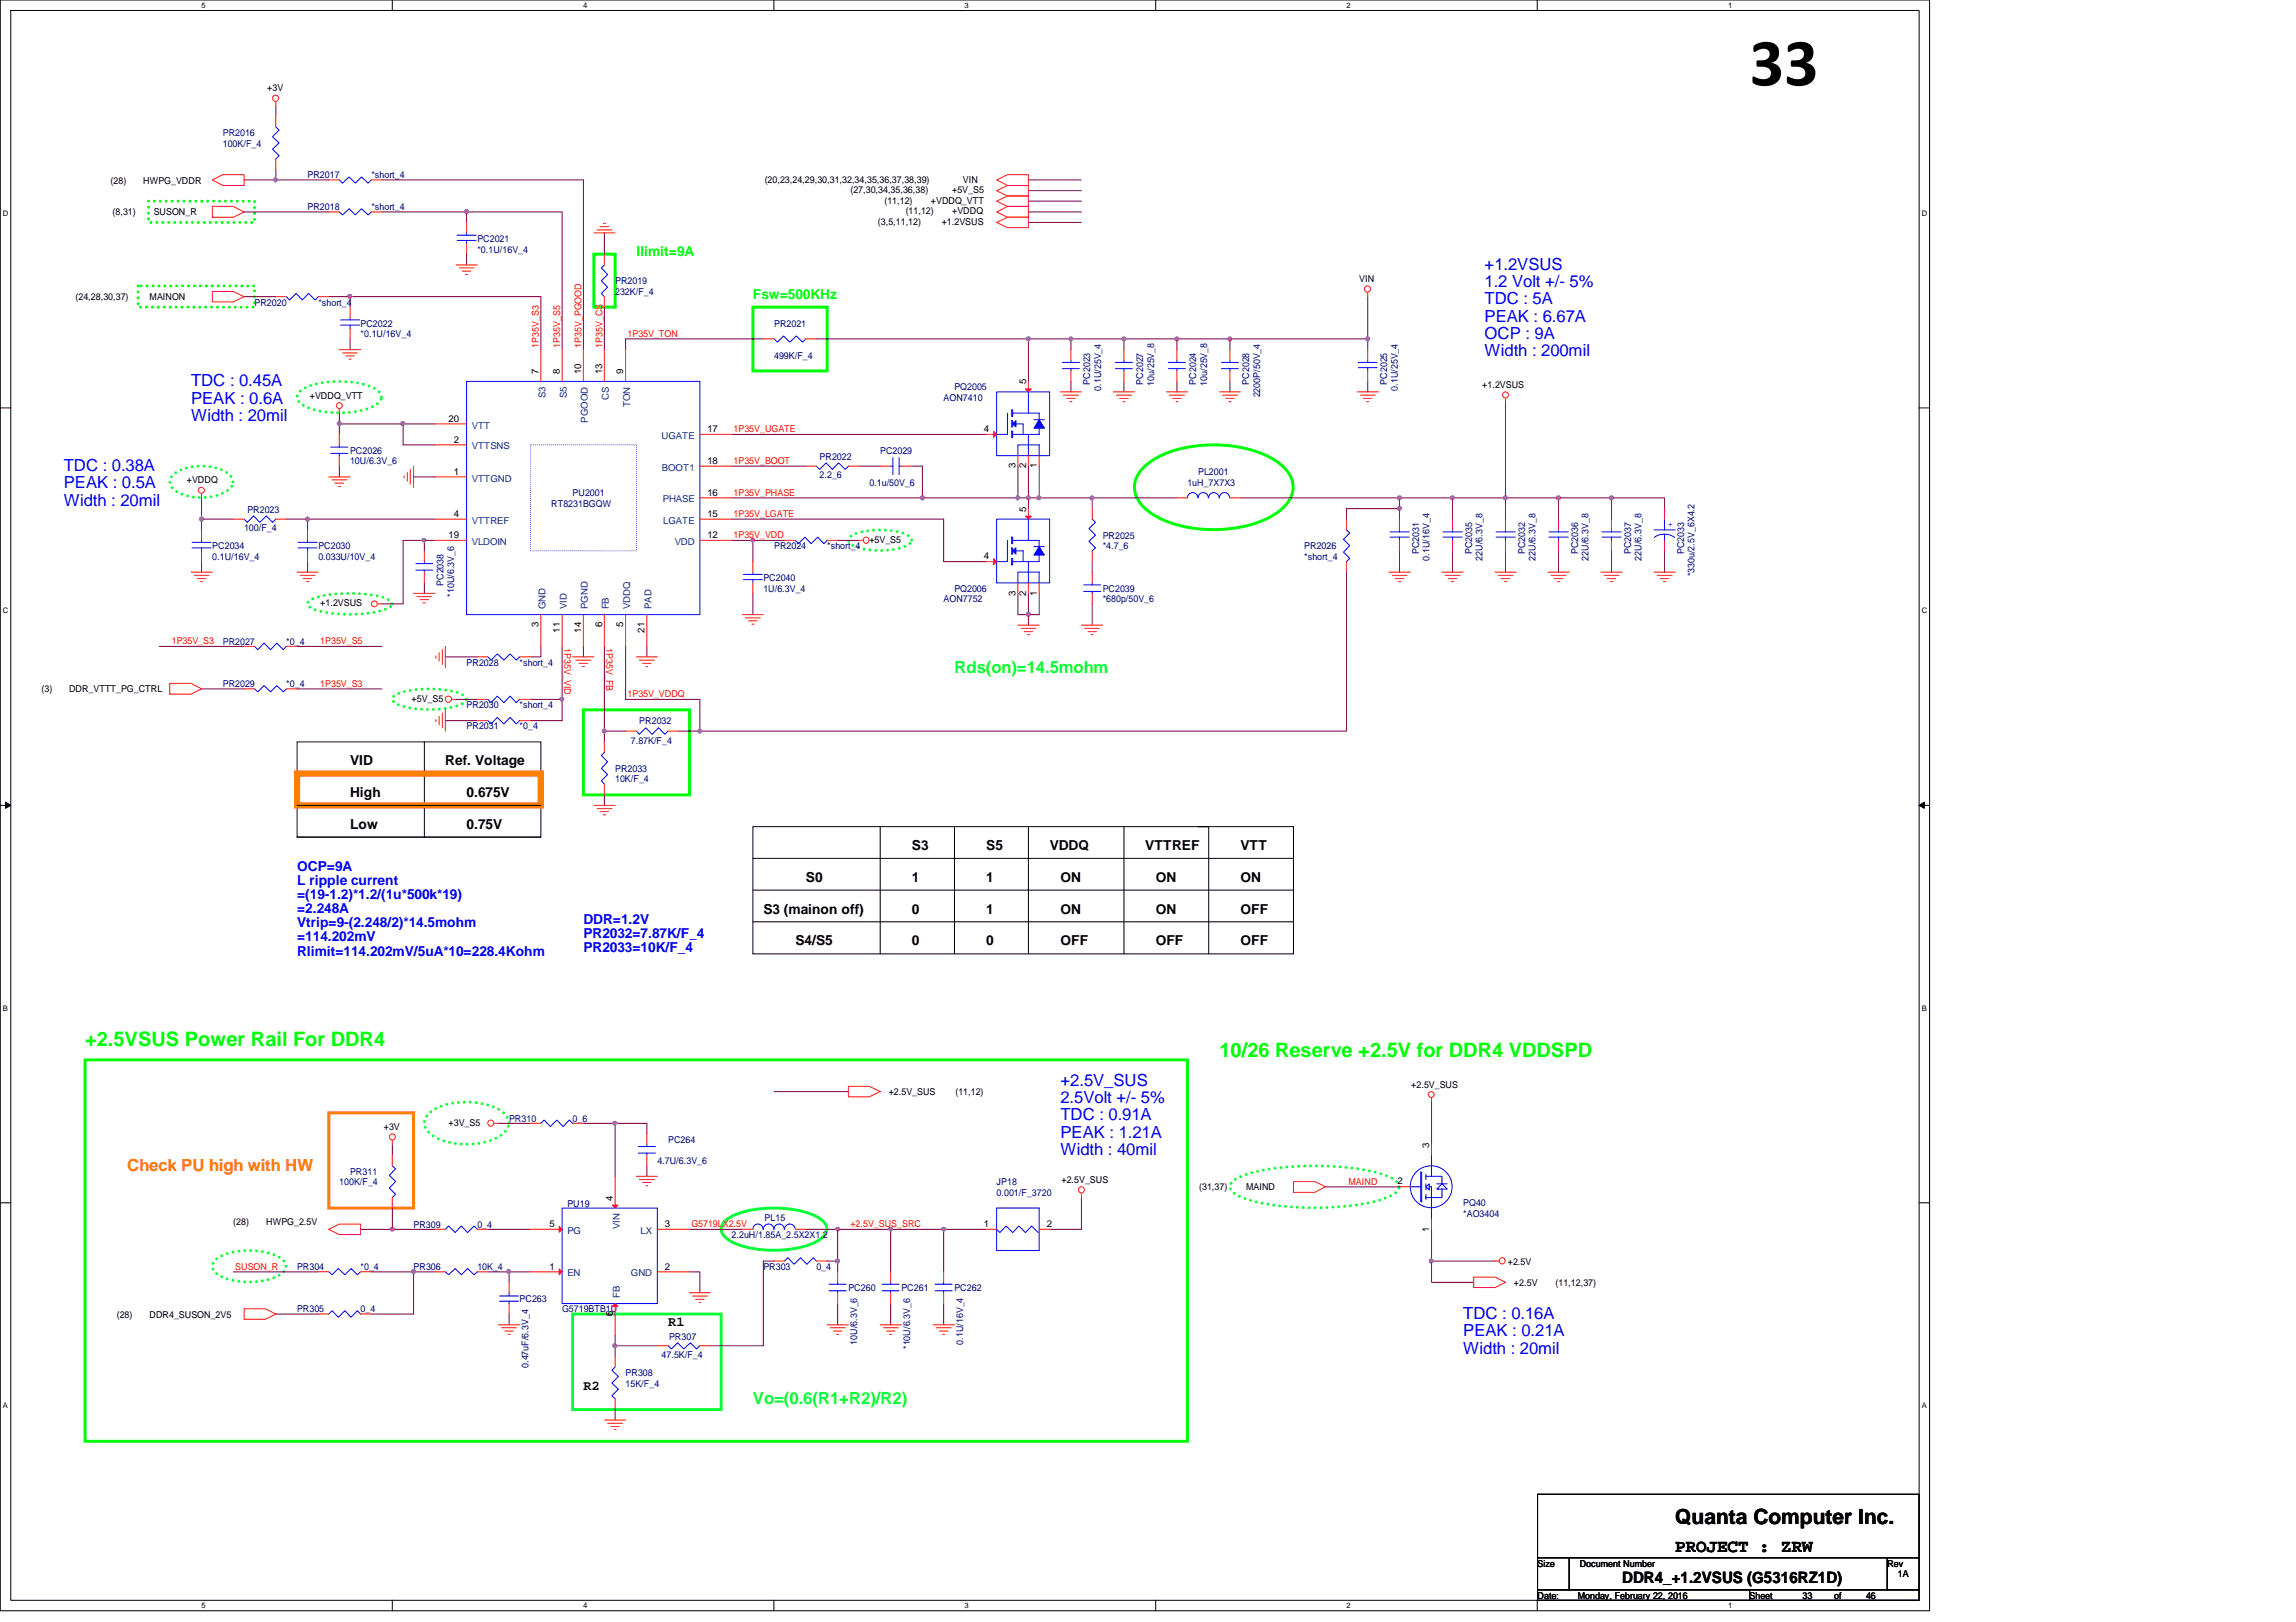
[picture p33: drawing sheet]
<svg xmlns="http://www.w3.org/2000/svg" width="297mm" height="210mm" viewBox="0 0 297 210" stroke-linecap="round" stroke-linejoin="round" font-family="sans-serif">
<defs><g id="words">
<text font-size="8.8" x="226.4" y="11">33</text>
<text font-size="2.7" x="216.7" y="197.3">Quanta Computer Inc.</text>
<g font-size="2.6" fill="#0f0">
<text x="11" y="135.4">+2.5VSUS Power Rail For DDR4</text>
<text x="157.8" y="136.8">10/26 Reserve +2.5V for DDR4 VDDSPD</text>
</g>
<text font-size="2.3" x="216.7" y="200.8">PROJECT : ZRW</text>
<g font-size="2.2" fill="#00f">
<text x="192.1" y="34.9">+1.2VSUS</text>
<text x="192.1" y="37.1">1.2 Volt +/- 5%</text>
<text x="192.1" y="39.4">TDC : 5A</text>
<text x="192.1" y="41.6">PEAK : 6.67A</text>
<text x="192.1" y="43.9">OCP : 9A</text>
<text x="192.1" y="46.1">Width : 200mil</text>
<text x="24.7" y="50">TDC : 0.45A</text>
<text x="24.7" y="52.2">PEAK : 0.6A</text>
<text x="24.7" y="54.5">Width : 20mil</text>
<text x="8.3" y="61">TDC : 0.38A</text>
<text x="8.3" y="63.2">PEAK : 0.5A</text>
<text x="8.3" y="65.4">Width : 20mil</text>
<text x="137.2" y="140.5">+2.5V_SUS</text>
<text x="137.2" y="142.7">2.5Volt +/- 5%</text>
<text x="137.2" y="145">TDC : 0.91A</text>
<text x="137.2" y="147.2">PEAK : 1.21A</text>
<text x="137.2" y="149.5">Width : 40mil</text>
<text x="189.3" y="170.7">TDC : 0.16A</text>
<text x="189.3" y="172.9">PEAK : 0.21A</text>
<text x="189.3" y="175.2">Width : 20mil</text>
</g>
<g font-size="2.2" fill="#00ff40">
<text x="123.5" y="87">Rds(on)=14.5mohm</text>
<text x="97.4" y="181.7">Vo=(0.6(R1+R2)/R2)</text>
</g>
<text font-size="2.2" fill="#ff8000" x="16.5" y="151.5">Check PU high with HW</text>
<text font-size="2" x="209.9" y="204.9">DDR4_+1.2VSUS (G5316RZ1D)</text>
<g font-size="1.8" fill="#0f0">
<text x="82.3" y="33.2">Ilimit=9A</text>
<text x="97.4" y="38.7">Fsw=500KHz</text>
</g>
<g font-size="1.8">
<text x="45.3" y="99">VID</text>
<text x="57.6" y="99">Ref. Voltage</text>
<text x="45.3" y="103.1">High</text>
<text x="45.3" y="107.2">Low</text>
<text x="60.4" y="107.2">0.75V</text>
<text x="60.4" y="103.1">0.675V</text>
<text x="118" y="110">S3</text>
<text x="127.6" y="110">S5</text>
<text x="135.8" y="110">VDDQ</text>
<text x="148.2" y="110">VTTREF</text>
<text x="160.5" y="110">VTT</text>
<text x="98.8" y="118.2">S3 (mainon off)</text>
<text x="104.3" y="114.1">S0</text>
<text x="118" y="118.2">0</text>
<text x="118" y="114.1">1</text>
<text x="127.6" y="114.1">1</text>
<text x="127.6" y="118.2">1</text>
<text x="137.2" y="118.2">ON</text>
<text x="137.2" y="114.1">ON</text>
<text x="149.5" y="114.1">ON</text>
<text x="149.5" y="118.2">ON</text>
<text x="160.5" y="114.1">ON</text>
<text x="160.5" y="118.2">OFF</text>
<text x="102.9" y="122.3">S4/S5</text>
<text x="118" y="122.3">0</text>
<text x="127.6" y="122.3">0</text>
<text x="137.2" y="122.3">OFF</text>
<text x="149.5" y="122.3">OFF</text>
<text x="160.5" y="122.3">OFF</text>
<text x="86.4" y="171.6">R1</text>
<text x="75.5" y="179.8">R2</text>
</g>
<g font-size="1.8" fill="#00f">
<text x="38.4" y="112.7">OCP=9A</text>
<text x="38.4" y="114.6">L ripple current</text>
<text x="38.4" y="116.4">=(19-1.2)*1.2/(1u*500k*19)</text>
<text x="38.4" y="118.2">=2.248A</text>
<text x="75.5" y="119.6">DDR=1.2V</text>
<text x="38.4" y="120">Vtrip=9-(2.248/2)*14.5mohm</text>
<text x="38.4" y="121.8">=114.202mV</text>
<text x="38.4" y="123.7">Rlimit=114.202mV/5uA*10=228.4Kohm</text>
<text x="75.5" y="121.4">PR2032=7.87K/F_4</text>
<text x="75.5" y="123.2">PR2033=10K/F_4</text>
</g>
<g font-size="1.2">
<text x="34.6" y="11.8">+3V</text>
<text x="14.3" y="23.7">(28)</text>
<text x="18.5" y="23.7">HWPG_VDDR</text>
<text x="98.9" y="23.6">(20,23,24,29,30,31,32,34,35,36,37,38,39)</text>
<text x="124.6" y="23.6">VIN</text>
<text x="14.6" y="27.9">(8,31)</text>
<text x="19.9" y="27.9">SUSON_R</text>
<text x="110" y="25">(27,30,34,35,36,38)</text>
<text x="113.6" y="29.1">(3,5,11,12)</text>
<text x="114.4" y="26.4">(11,12)</text>
<text x="117.2" y="27.7">(11,12)</text>
<text x="120.4" y="26.4">+VDDQ_VTT</text>
<text x="121.8" y="29.1">+1.2VSUS</text>
<text x="123.2" y="25">+5V_S5</text>
<text x="123.2" y="27.7">+VDDQ</text>
<text x="9.8" y="38.9">(24,28,30,37)</text>
<text x="19.3" y="38.9">MAINON</text>
<text x="175.8" y="36.5">VIN</text>
<text x="40.1" y="51.6">+VDDQ_VTT</text>
<text x="69.7" y="48.4" transform="rotate(-90 69.7 48.4)">7</text>
<text x="72.4" y="48.4" transform="rotate(-90 72.4 48.4)">8</text>
<text x="75.2" y="48.4" transform="rotate(-90 75.2 48.4)">10</text>
<text x="77.9" y="48.4" transform="rotate(-90 77.9 48.4)">13</text>
<text x="80.6" y="48.4" transform="rotate(-90 80.6 48.4)">9</text>
<text x="132.7" y="49.7" transform="rotate(-90 132.7 49.7)">5</text>
<text x="191.8" y="50.2">+1.2VSUS</text>
<text x="58" y="54.6">20</text>
<text x="58.7" y="57.3">2</text>
<text x="91.5" y="55.9">17</text>
<text x="127.3" y="55.9">4</text>
<text x="24.2" y="62.6">+VDDQ</text>
<text x="58.7" y="61.4">1</text>
<text x="91.5" y="64.1">16</text>
<text x="91.5" y="60">18</text>
<text x="131.4" y="60.6" transform="rotate(-90 131.4 60.6)">3</text>
<text x="132.7" y="60.6" transform="rotate(-90 132.7 60.6)">2</text>
<text x="134.1" y="60.6" transform="rotate(-90 134.1 60.6)">1</text>
<text x="58" y="69.6">19</text>
<text x="58.7" y="66.9">4</text>
<text x="91.5" y="69.6">12</text>
<text x="91.5" y="66.9">15</text>
<text x="112.5" y="70.3">+5V_S5</text>
<text x="132.7" y="66.2" transform="rotate(-90 132.7 66.2)">5</text>
<text x="127.3" y="72.4">4</text>
<text x="131.4" y="77.1" transform="rotate(-90 131.4 77.1)">3</text>
<text x="132.7" y="77.1" transform="rotate(-90 132.7 77.1)">2</text>
<text x="134.1" y="77.1" transform="rotate(-90 134.1 77.1)">1</text>
<text x="41.4" y="78.5">+1.2VSUS</text>
<text x="69.7" y="81.2" transform="rotate(-90 69.7 81.2)">3</text>
<text x="72.4" y="81.9" transform="rotate(-90 72.4 81.9)">11</text>
<text x="75.2" y="81.9" transform="rotate(-90 75.2 81.9)">14</text>
<text x="77.9" y="81.2" transform="rotate(-90 77.9 81.2)">6</text>
<text x="80.6" y="81.2" transform="rotate(-90 80.6 81.2)">5</text>
<text x="83.4" y="81.9" transform="rotate(-90 83.4 81.9)">21</text>
<text x="5.4" y="89.6">(3)</text>
<text x="8.9" y="89.6">DDR_VTTT_PG_CTRL</text>
<text x="53.3" y="90.8">+5V_S5</text>
<text x="115" y="141.7">+2.5V_SUS</text>
<text x="123.6" y="141.7">(11,12)</text>
<text x="182.6" y="140.8">+2.5V_SUS</text>
<text x="49.7" y="146.3">+3V</text>
<text x="58" y="145.7">+3V_S5</text>
<text x="184.9" y="148.5" transform="rotate(-90 184.9 148.5)">3</text>
<text x="79.3" y="155.4" transform="rotate(-90 79.3 155.4)">4</text>
<text x="137.3" y="153.1">+2.5V_SUS</text>
<text x="155.1" y="154">(31,37)</text>
<text x="161.2" y="154">MAIND</text>
<text x="180.8" y="153.3">2</text>
<text x="30.2" y="158.6">(28)</text>
<text x="34.5" y="158.6">HWPG_2.5V</text>
<text x="71.1" y="158.8">5</text>
<text x="86" y="158.8">3</text>
<text x="127.3" y="158.8">1</text>
<text x="135.4" y="158.8">2</text>
<text x="184.9" y="159.4" transform="rotate(-90 184.9 159.4)">1</text>
<text x="71.1" y="164.3">1</text>
<text x="86" y="164.3">2</text>
<text x="195.1" y="163.7">+2.5V</text>
<text x="195.9" y="166.4">+2.5V</text>
<text x="201.2" y="166.4">(11,12,37)</text>
<text x="15.1" y="170.5">(28)</text>
<text x="19.3" y="170.5">DDR4_SUSON_2V5</text>
<text x="79.3" y="170.3" transform="rotate(-90 79.3 170.3)">6</text>
<text x="198.9" y="202.7">Size</text>
<text x="204.4" y="202.7">Document Number</text>
<text x="244.2" y="202.7">Rev</text>
<text x="198.9" y="206.9">Date:</text>
<text x="204.1" y="206.9">Monday, February 22, 2016</text>
<text x="226.3" y="206.9">Sheet</text>
<text x="233.2" y="206.9">33</text>
<text x="237.3" y="206.9">of</text>
<text x="241.4" y="206.9">46</text>
<text x="245.5" y="204.1">1A</text>
</g>
<g font-size="1.2" fill="#000080">
<text x="28.8" y="17.6">PR2016</text>
<text x="28.8" y="19">100K/F_4</text>
<text x="39.8" y="23.1">PR2017</text>
<text x="48" y="23.1">*short_4</text>
<text x="39.8" y="27.2">PR2018</text>
<text x="48" y="27.2">*short_4</text>
<text x="61.8" y="31.3">PC2021</text>
<text x="61.8" y="32.7">*0.1U/16V_4</text>
<text x="32.9" y="39.5">PR2020</text>
<text x="41.2" y="39.5">*short_4</text>
<text x="79.6" y="36.8">PR2019</text>
<text x="79.6" y="38.1">232K/F_4</text>
<text x="46.6" y="42.3">PC2022</text>
<text x="46.6" y="43.6">*0.1U/16V_4</text>
<text x="100.2" y="42.3">PR2021</text>
<text x="100.2" y="46.4">499K/F_4</text>
<text x="122.1" y="51.9">AON7410</text>
<text x="123.5" y="50.5">PQ2005</text>
<text x="141" y="49.8" transform="rotate(-90 141 49.8)">PC2023</text>
<text x="142.4" y="50.6" transform="rotate(-90 142.4 50.6)">0.1U/25V_4</text>
<text x="147.9" y="49.8" transform="rotate(-90 147.9 49.8)">PC2027</text>
<text x="149.3" y="49.9" transform="rotate(-90 149.3 49.9)">10u/25V_8</text>
<text x="154.8" y="49.8" transform="rotate(-90 154.8 49.8)">PC2024</text>
<text x="156.2" y="49.9" transform="rotate(-90 156.2 49.9)">10u/25V_8</text>
<text x="161.6" y="49.8" transform="rotate(-90 161.6 49.8)">PC2028</text>
<text x="163" y="51.4" transform="rotate(-90 163 51.4)">2200P/50V_4</text>
<text x="179.5" y="49.8" transform="rotate(-90 179.5 49.8)">PC2025</text>
<text x="180.8" y="50.6" transform="rotate(-90 180.8 50.6)">0.1U/25V_4</text>
<text x="45.3" y="58.7">PC2026</text>
<text x="106" y="59.6">PR2022</text>
<text x="113.9" y="58.7">PC2029</text>
<text x="45.3" y="60.1">10U/6.3V_6</text>
<text x="71.3" y="65.6">RT8231BGQW</text>
<text x="74.1" y="64.2">PU2001</text>
<text x="106" y="61.9">2.2_6</text>
<text x="112.5" y="62.9">0.1u/50V_6</text>
<text x="153.6" y="62.9">1uH_7X7X3</text>
<text x="155" y="61.5">PL2001</text>
<text x="27.5" y="71.1">PC2034</text>
<text x="31.6" y="68.7">100/F_4</text>
<text x="32" y="66.4">PR2023</text>
<text x="41.2" y="71.1">PC2030</text>
<text x="100.2" y="71.1">PR2024</text>
<text x="107" y="71.1">*short_4</text>
<text x="142.7" y="69.7">PR2025</text>
<text x="142.7" y="71.1">*4.7_6</text>
<text x="168.7" y="71.1">PR2026</text>
<text x="183.6" y="71.7" transform="rotate(-90 183.6 71.7)">PC2031</text>
<text x="190.4" y="71.7" transform="rotate(-90 190.4 71.7)">PC2035</text>
<text x="197.3" y="71.7" transform="rotate(-90 197.3 71.7)">PC2032</text>
<text x="204.2" y="71.7" transform="rotate(-90 204.2 71.7)">PC2036</text>
<text x="211" y="71.7" transform="rotate(-90 211 71.7)">PC2037</text>
<text x="217.9" y="71.7" transform="rotate(-90 217.9 71.7)">PC2033</text>
<text x="27.5" y="72.4">0.1U/16V_4</text>
<text x="41.2" y="72.4">0.033U/10V_4</text>
<text x="57.4" y="75.8" transform="rotate(-90 57.4 75.8)">PC2038</text>
<text x="58.8" y="77.2" transform="rotate(-90 58.8 77.2)">*10U/6.3V_6</text>
<text x="98.8" y="75.2">PC2040</text>
<text x="98.8" y="76.6">1U/6.3V_4</text>
<text x="122.1" y="77.9">AON7752</text>
<text x="123.5" y="76.6">PQ2006</text>
<text x="142.7" y="76.6">PC2039</text>
<text x="142.7" y="77.9">*680p/50V_6</text>
<text x="168.7" y="72.4">*short_4</text>
<text x="184.9" y="72.6" transform="rotate(-90 184.9 72.6)">0.1U/16V_4</text>
<text x="191.8" y="72.6" transform="rotate(-90 191.8 72.6)">22U/6.3V_8</text>
<text x="198.7" y="72.6" transform="rotate(-90 198.7 72.6)">22U/6.3V_8</text>
<text x="205.5" y="72.6" transform="rotate(-90 205.5 72.6)">22U/6.3V_8</text>
<text x="212.4" y="72.6" transform="rotate(-90 212.4 72.6)">22U/6.3V_8</text>
<text x="219.2" y="74.6" transform="rotate(-90 219.2 74.6)">*330u/2.5V_6X4.2</text>
<text x="28.8" y="83.4">PR2027</text>
<text x="37" y="83.4">*0_4</text>
<text x="28.8" y="88.9">PR2029</text>
<text x="37" y="88.9">*0_4</text>
<text x="60.4" y="86.1">PR2028</text>
<text x="67.2" y="86.1">*short_4</text>
<text x="60.4" y="91.6">PR2030</text>
<text x="60.4" y="94.4">PR2031</text>
<text x="67.2" y="91.6">*short_4</text>
<text x="67.2" y="94.4">*0_4</text>
<text x="82.7" y="93.7">PR2032</text>
<text x="79.6" y="99.9">PR2033</text>
<text x="79.6" y="101.3">10K/F_4</text>
<text x="81.6" y="96.3">7.87K/F_4</text>
<text x="65.9" y="145.2">PR310</text>
<text x="74.1" y="145.2">0_6</text>
<text x="86.4" y="147.9">PC264</text>
<text x="43.9" y="153.4">100K/F_4</text>
<text x="45.3" y="152">PR311</text>
<text x="85" y="150.6">4.7U/6.3V_6</text>
<text x="128.9" y="153.4">JP18</text>
<text x="128.9" y="154.7">0.001/F_3720</text>
<text x="53.5" y="158.9">PR309</text>
<text x="61.8" y="158.9">0_4</text>
<text x="73.4" y="156.2">PU19</text>
<text x="94.7" y="160.2">2.2uH/1.85A_2.5X2X1.2</text>
<text x="98.9" y="158">PL15</text>
<text x="189.3" y="156.1">PQ40</text>
<text x="189.3" y="157.5">*AO3404</text>
<text x="38.4" y="164.3">PR304</text>
<text x="46.6" y="164.3">*0_4</text>
<text x="53.5" y="164.3">PR306</text>
<text x="61.8" y="164.3">10K_4</text>
<text x="98.8" y="164.3">PR303</text>
<text x="105.6" y="164.3">0_4</text>
<text x="109.8" y="167.1">PC260</text>
<text x="116.6" y="167.1">PC261</text>
<text x="123.5" y="167.1">PC262</text>
<text x="38.4" y="169.8">PR305</text>
<text x="46.6" y="169.8">0_4</text>
<text x="67.2" y="168.4">PC263</text>
<text x="72.7" y="169.8">G5719BTB1U</text>
<text x="86.6" y="173.4">PR307</text>
<text x="68.4" y="177" transform="rotate(-90 68.4 177)">0.47uF/6.3V_4</text>
<text x="80.9" y="178">PR308</text>
<text x="80.9" y="179.4">15K/F_4</text>
<text x="85.6" y="175.7">47.5K/F_4</text>
<text x="110.9" y="174" transform="rotate(-90 110.9 174)">10U/6.3V_6</text>
<text x="117.8" y="174.6" transform="rotate(-90 117.8 174.6)">*10U/6.3V_6</text>
<text x="124.6" y="174" transform="rotate(-90 124.6 174)">0.1U/16V_4</text>
</g>
<g font-size="1.2" fill="#f00">
<text x="69.7" y="45" transform="rotate(-90 69.7 45)">1P35V_S3</text>
<text x="72.5" y="45" transform="rotate(-90 72.5 45)">1P35V_S5</text>
<text x="75.2" y="45" transform="rotate(-90 75.2 45)">1P35V_PGOOD</text>
<text x="77.9" y="45" transform="rotate(-90 77.9 45)">1P35V_CS</text>
<text x="81.2" y="43.6">1P35V_TON</text>
<text x="94.9" y="56">1P35V_UGATE</text>
<text x="94.9" y="60.1">1P35V_BOOT</text>
<text x="94.9" y="64.2">1P35V_PHASE</text>
<text x="94.9" y="66.9">1P35V_LGATE</text>
<text x="94.9" y="69.7">1P35V_VDD</text>
<text x="22.2" y="83.4">1P35V_S3</text>
<text x="41.4" y="83.4">1P35V_S5</text>
<text x="73" y="83.9" transform="rotate(90 73 83.9)">1P35V_VID</text>
<text x="78.4" y="83.9" transform="rotate(90 78.4 83.9)">1P35V_FB</text>
<text x="41.4" y="88.9">1P35V_S3</text>
<text x="81.2" y="90.3">1P35V_VDDQ</text>
<text x="174.5" y="153.3">MAIND</text>
<text x="89.4" y="158.8">G5719LX2.5V</text>
<text x="110" y="158.8">+2.5V_SUS_SRC</text>
<text x="30.4" y="164.3">SUSON_R</text>
</g>
<g font-size="1.2" fill="#004080">
<text x="70.6" y="51.6" transform="rotate(-90 70.6 51.6)">S3</text>
<text x="73.3" y="51.6" transform="rotate(-90 73.3 51.6)">S5</text>
<text x="78.8" y="51.8" transform="rotate(-90 78.8 51.8)">CS</text>
<text x="81.5" y="52.7" transform="rotate(-90 81.5 52.7)">TON</text>
<text x="61" y="55.5">VTT</text>
<text x="61" y="58.2">VTTSNS</text>
<text x="76.1" y="54.7" transform="rotate(-90 76.1 54.7)">PGOOD</text>
<text x="85.6" y="56.8">UGATE</text>
<text x="61" y="62.3">VTTGND</text>
<text x="85.6" y="60.9">BOOT1</text>
<text x="85.8" y="65">PHASE</text>
<text x="61" y="67.8">VTTREF</text>
<text x="61" y="70.5">VLDOIN</text>
<text x="85.8" y="67.8">LGATE</text>
<text x="87.3" y="70.5">VDD</text>
<text x="70.6" y="78.9" transform="rotate(-90 70.6 78.9)">GND</text>
<text x="73.3" y="78.9" transform="rotate(-90 73.3 78.9)">VID</text>
<text x="76.1" y="78.9" transform="rotate(-90 76.1 78.9)">PGND</text>
<text x="78.8" y="78.9" transform="rotate(-90 78.8 78.9)">FB</text>
<text x="81.5" y="78.9" transform="rotate(-90 81.5 78.9)">VDDQ</text>
<text x="84.3" y="78.9" transform="rotate(-90 84.3 78.9)">PAD</text>
<text x="73.4" y="159.7">PG</text>
<text x="80.2" y="159.1" transform="rotate(-90 80.2 159.1)">VIN</text>
<text x="82.9" y="159.7">LX</text>
<text x="73.4" y="165.2">EN</text>
<text x="81.6" y="165.2">GND</text>
<text x="80.2" y="168" transform="rotate(-90 80.2 168)">FB</text>
</g>
<text font-size="1.2" fill="#00f" x="215.8" y="68.2">+</text>
<g font-size="1">
<text x="26.1" y="1">5</text>
<text x="75.4" y="1">4</text>
<text x="124.8" y="1">3</text>
<text x="174.2" y="1">2</text>
<text x="223.6" y="1">1</text>
<text x=".4" y="27.9">D</text>
<text x="248.6" y="27.9">D</text>
<text x=".4" y="79.4">C</text>
<text x="248.6" y="79.4">C</text>
<text x=".4" y="130.8">B</text>
<text x="248.6" y="130.8">B</text>
<text x=".4" y="182.2">A</text>
<text x="248.6" y="182.2">A</text>
<text x="26.1" y="208.1">5</text>
<text x="75.4" y="208.1">4</text>
<text x="124.8" y="208.1">3</text>
<text x="174.2" y="208.1">2</text>
<text x="223.6" y="208.1">1</text>
</g>
</g></defs>
<path d="M0 0h249.6v208.4h-249.6zM1.4 1.4h246.9v205.7h-246.9z" fill="none" stroke="#000" stroke-width=".13"/>
<g fill="#fff">
<path d="M26.1 .1h.5v1.1h-.5z"/>
<path d="M26.1 207.2h.5v1.1h-.5z"/>
</g>
<path d="M50.8 0v1.4M50.8 207.1v1.3" fill="none" stroke="#000" stroke-width=".13"/>
<g fill="#fff">
<path d="M75.4 .1h.6v1.1h-.6z"/>
<path d="M75.4 207.2h.6v1.1h-.6z"/>
</g>
<path d="M100.1 0v1.4M100.1 207.1v1.3" fill="none" stroke="#000" stroke-width=".13"/>
<g fill="#fff">
<path d="M124.8 .1h.5v1.1h-.5z"/>
<path d="M124.8 207.2h.5v1.1h-.5z"/>
</g>
<path d="M149.5 0v1.4M149.5 207.1v1.3" fill="none" stroke="#000" stroke-width=".13"/>
<g fill="#fff">
<path d="M174.2 .1h.5v1.1h-.5z"/>
<path d="M174.2 207.2h.5v1.1h-.5z"/>
</g>
<path d="M198.9 0v1.4M198.9 207.1v1.3" fill="none" stroke="#000" stroke-width=".13"/>
<g fill="#fff">
<path d="M223.6 .1h.5v1.1h-.5z"/>
<path d="M223.6 207.2h.5v1.1h-.5z"/>
<path d="M.4 27.1h.7v1.1h-.7z"/>
<path d="M248.6 27.1h.7v1.1h-.7z"/>
<path d="M.4 78.5h.7v1.1h-.7z"/>
<path d="M248.6 78.5h.7v1.1h-.7z"/>
</g>
<path d="M0 52.8h1.4M248.3 52.8h1.3" fill="none" stroke="#000" stroke-width=".13"/>
<g fill="#fff">
<path d="M.4 129.9h.6v1.1h-.6z"/>
<path d="M248.6 129.9h.7v1.1h-.7z"/>
</g>
<path d="M0 104.2h1.4M.7 103.8l.7 .4-.7 .4zM248.3 104.2h1.3M248.3 104.2l.7-.4v.8z" fill="none" stroke="#000" stroke-width=".13"/>
<path d="M.7 103.8l.7 .4-.7 .4zM248.3 104.2l.7-.4v.8z" fill="#000"/>
<g fill="#fff">
<path d="M.4 181.4h.6v1.1h-.6z"/>
<path d="M248.6 181.4h.7v1.1h-.7z"/>
</g>
<g fill="none" stroke="#000" stroke-width=".13">
<path d="M38.4 96h31.6v12.3h-31.6zM54.9 96v12.3M38.4 108.3h31.6M38.4 100.1h31.6M38.4 104.2h31.6M97.4 107h69.9v16.4h-69.9zM97.4 115.2h69.9M97.4 111.1h69.9M97.4 119.3h69.9M113.9 107v16.4M123.5 107v16.4M133 107v16.4"/>
<path d="M145.4 107v16.4M156.4 107h-1.4h1.4v16.4M0 155.7h1.4M248.3 155.7h1.3"/>
</g>
<path d="M93.7 158.1a8.4 8.4 0 0 1 5.2-1.7 13 13 0 0 1 7.1 1.3 1.49 1.49 0 0 1 1 1.4 1.49 1.49 0 0 1-1 1.3 11.9 11.9 0 0 1-7.1 1.4 8.3 8.3 0 0 1-5.2-1.8 1.29 1.29 0 0 1 0-1.9zM74.1 170.1h19.2v12.3h-19.2z" fill="none" stroke="#00ff40" stroke-width=".38"/>
<path d="M38.9 50.6a8.4 8.4 0 0 1 5-1.2 8.5 8.5 0 0 1 5 1.2 .94 .94 0 0 1 0 1.6 8.5 8.5 0 0 1-5 1.2 8.4 8.4 0 0 1-5-1.2 .95 .95 0 0 1 0-1.6zM22.4 61.5a6.2 6.2 0 0 1 5.2-1 3.5 3.5 0 0 1 2.5 1.4 1.36 1.36 0 0 1-.9 1.7 7 7 0 0 1-6.3 0 1.32 1.32 0 0 1-.5-2.1zM39.9 77.9a4.2 4.2 0 0 1 2.3-.9 18.1 18.1 0 0 1 7.6 .4l.8 .5 .1 .2-.1 .3a7.6 7.6 0 0 1-4.3 1.1 14.1 14.1 0 0 1-6.1-.8l-.3-.3-.1-.3zM109.9 69.6a3.6 3.6 0 0 1 2.1-.9 9.7 9.7 0 0 1 5.5 .6l.3 .3 .1 .3a1.78 1.78 0 0 1-1.5 1 9.3 9.3 0 0 1-6.2-.4l-.3-.3-.1-.3zM50.9 90.2a6 6 0 0 1 3.7-1 11.4 11.4 0 0 1 5.3 .8l.3 .2 .1 .3a1.65 1.65 0 0 1-1.4 .9 13.7 13.7 0 0 1-7.3-.2l-.7-.5-.1-.2zM55.6 143.9a8.9 8.9 0 0 1 7.5-.9 3.9 3.9 0 0 1 2.6 1.8 1.68 1.68 0 0 1-.6 1.9 8.8 8.8 0 0 1-7.5 1 3.9 3.9 0 0 1-2.6-1.9 1.67 1.67 0 0 1 .6-1.9zM159.6 152.8a12.8 12.8 0 0 1 5.8-1.7 38.5 38.5 0 0 1 12.9 .7 4.5 4.5 0 0 1 2.6 1.4l.1 .4-.1 .4a4.6 4.6 0 0 1-2.6 1.4 36.9 36.9 0 0 1-16.5 0 4.5 4.5 0 0 1-2.6-1.4l-.1-.4 .1-.4zM27.8 163.1a6.6 6.6 0 0 1 4.4-1.3 6.7 6.7 0 0 1 4.4 1.3 1.02 1.02 0 0 1 0 1.6 6.8 6.8 0 0 1-4.4 1.2 6.6 6.6 0 0 1-4.4-1.2 1.03 1.03 0 0 1 0-1.6z" fill="none" stroke="#00ff40" stroke-width=".38" stroke-dasharray="0 .8"/>
<path d="M76.8 32.9h2.8v6.9h-2.8zM97.4 39.8h9.6v8.2h-9.6zM148.2 60.3a13.6 13.6 0 0 1 8.8-2.7 13.7 13.7 0 0 1 8.9 2.7 3.4 3.4 0 0 1 0 5.5 13.7 13.7 0 0 1-8.9 2.7 13.5 13.5 0 0 1-8.8-2.7 3.4 3.4 0 0 1 0-5.5zM75.5 91.9h13.7v11h-13.7zM11 137.2h142.6v49.3h-142.6z" fill="none" stroke="#0f0" stroke-width=".38"/>
<path d="M42.5 144h11v12.3h-11z" fill="none" stroke="#ff8000" stroke-width=".38"/>
<path d="M38.4 100.1h31.6v4.1h-31.6z" fill="none" stroke="#ff8000" stroke-width=".8"/>
<path d="M17.9 37h15v2.8h-15zM19.2 26h13.7v2.8h-13.7z" fill="none" stroke="#0f0" stroke-width=".38" stroke-dasharray="0 .8"/>
<path d="M79.6 145.4h4.1M83.7 150.9v1.3M104.3 159.1h4.1M115.2 159.1h6.9M98.8 163.2v11h-6.9M108.4 168.7v2.7M79.6 182.4v1.4" fill="none" stroke="#800040" stroke-width=".13"/>
<circle cx="108.4" cy="159.1" r=".25" fill="#f0f"/>
<circle cx="108.4" cy="159.1" r=".25" fill="none" stroke="#f0f" stroke-width=".13"/>
<path d="M53.5 164.6h2.8M65.9 164.6v1.3M108.4 163.2v-4.1h6.8v5.5" fill="none" stroke="#800040" stroke-width=".13"/>
<circle cx="115.2" cy="159.1" r=".25" fill="#f0f"/>
<circle cx="115.2" cy="159.1" r=".25" fill="none" stroke="#f0f" stroke-width=".13"/>
<path d="M64.5 145.4h4.1M79.6 145.4v6.8M122.1 159.1h5.5M139.9 155v4.1M85 174.2h-5.4v1.4M89.2 164.6h1.3v2.7M98.8 163.2h1.4" fill="none" stroke="#800040" stroke-width=".13"/>
<circle cx="79.5" cy="174.2" r=".26" fill="#f0f"/>
<circle cx="79.5" cy="174.2" r=".26" fill="none" stroke="#f0f" stroke-width=".13"/>
<path d="M108.4 163.2v1.4" fill="none" stroke="#800040" stroke-width=".13"/>
<circle cx="108.4" cy="163.2" r=".26" fill="#f0f"/>
<circle cx="108.4" cy="163.2" r=".26" fill="none" stroke="#f0f" stroke-width=".13"/>
<path d="M63.1 159.1h5.5M83.7 145.4v1.3M89.2 159.1h6.9M63.1 164.6h5.5M65.9 170.1v1.3M107 163.2h1.4" fill="none" stroke="#800040" stroke-width=".13"/>
<circle cx="65.8" cy="164.5" r=".26" fill="#f0f"/>
<circle cx="65.8" cy="164.5" r=".26" fill="none" stroke="#f0f" stroke-width=".13"/>
<path d="M122.1 159.1v5.5M115.2 168.7v2.7" fill="none" stroke="#800040" stroke-width=".13"/>
<circle cx="122.1" cy="159.1" r=".25" fill="#f0f"/>
<circle cx="122.1" cy="159.1" r=".25" fill="none" stroke="#f0f" stroke-width=".13"/>
<path d="M50.8 159.1h5.5M122.1 168.7v2.7" fill="none" stroke="#800040" stroke-width=".13"/>
<circle cx="50.8" cy="159.1" r=".25" fill="#f0f"/>
<circle cx="50.8" cy="159.1" r=".25" fill="none" stroke="#f0f" stroke-width=".13"/>
<path d="M75.5 145.4h4.1" fill="none" stroke="#800040" stroke-width=".13"/>
<circle cx="79.5" cy="145.3" r=".25" fill="#f0f"/>
<circle cx="79.5" cy="145.3" r=".25" fill="none" stroke="#f0f" stroke-width=".13"/>
<path d="M100.2 141.3h9.6M30.2 164.6h11M48 164.6h5.5v5.5h-5.5M79.6 172.8v1.4" fill="none" stroke="#800040" stroke-width=".13"/>
<circle cx="53.5" cy="164.5" r=".26" fill="#f0f"/>
<circle cx="53.5" cy="164.5" r=".26" fill="none" stroke="#f0f" stroke-width=".13"/>
<path d="M50.8 148.1v1.4M50.8 156.3v2.8h-4.2M135.8 159.1h4.1M171.5 153.6h9.6M185.2 159.1v4.1h8.2M185.2 142.6v5.5M35.7 170.1h5.5" fill="none" stroke="#800040" stroke-width=".13"/>
<circle cx="185.2" cy="163.2" r=".26" fill="#f0f"/>
<circle cx="185.2" cy="163.2" r=".26" fill="none" stroke="#f0f" stroke-width=".13"/>
<path d="M45.3 38.4h24.7M49.4 27.4h11M134.4 79.5h-1.4v1.4M20.6 83.6h11M26.1 89.2h5.5M38.4 83.6h11M38.4 89.2h11M185.2 163.2v2.7h5.5" fill="none" stroke="#800040" stroke-width=".13"/>
<circle cx="45.2" cy="38.4" r=".26" fill="#f0f"/>
<circle cx="45.2" cy="38.4" r=".26" fill="none" stroke="#f0f" stroke-width=".13"/>
<path d="M39.8 67.2h16.5M72.7 83.6v6.9" fill="none" stroke="#800040" stroke-width=".13"/>
<circle cx="39.8" cy="67.2" r=".26" fill="#f0f"/>
<circle cx="39.8" cy="67.2" r=".26" fill="none" stroke="#f0f" stroke-width=".13"/>
<path d="M138.6 49.4v1.3M138.6 43.9v1.4M159.1 43.9h-13.7v1.4M54.9 69.9v1.4M108.4 69.9h2.7M111.1 60.3h2.8M119.3 60.3v4.1M131.7 60.3v4.1h1.3M131.7 76.8v2.7M59 90.5h2.8" fill="none" stroke="#800040" stroke-width=".13"/>
<path d="M158.9 43.7l.2-.1 .2 .1v.3l-.2 .1-.2-.1z" fill-rule="evenodd" fill="#f0f"/>
<path d="M158.9 43.7l.2-.1 .2 .1v.3l-.2 .1-.2-.1z" fill="none" stroke="#f0f" stroke-width=".13"/>
<path d="M152.1 43.7l.1-.1 .2 .1v.3l-.2 .1-.1-.1z" fill-rule="evenodd" fill="#f0f"/>
<path d="M152.1 43.7l.1-.1 .2 .1v.3l-.2 .1-.1-.1z" fill="none" stroke="#f0f" stroke-width=".13"/>
<path d="M75.5 23.3v22M133 43.9v5.5M181.1 65.8v1.4M215.3 71.3v2.7M215.3 64.4v1.4" fill="none" stroke="#800040" stroke-width=".13"/>
<circle cx="181.1" cy="65.8" r=".26" fill="#f0f"/>
<circle cx="181.1" cy="65.8" r=".26" fill="none" stroke="#f0f" stroke-width=".13"/>
<path d="M49.4 23.3h26.1M160.5 64.4h20.6M181.1 65.8h-6.9v1.4M208.5 71.3v2.7M57.6 85h4.2M90.5 90.5v4.1" fill="none" stroke="#800040" stroke-width=".13"/>
<circle cx="181.1" cy="64.4" r=".26" fill="#f0f"/>
<circle cx="181.1" cy="64.4" r=".26" fill="none" stroke="#f0f" stroke-width=".13"/>
<path d="M52.2 54.9h4.1" fill="none" stroke="#800040" stroke-width=".13"/>
<circle cx="52.1" cy="54.8" r=".26" fill="#f0f"/>
<circle cx="52.1" cy="54.8" r=".26" fill="none" stroke="#f0f" stroke-width=".13"/>
<path d="M31.6 27.4h10.9M60.4 32.9v1.4M52.2 57.6h4.1M26.1 67.2v1.4M26.1 72.7v1.3M39.8 67.2v1.4M201.6 71.3v2.7M201.6 64.4v2.8" fill="none" stroke="#800040" stroke-width=".13"/>
<circle cx="201.6" cy="64.4" r=".26" fill="#f0f"/>
<circle cx="201.6" cy="64.4" r=".26" fill="none" stroke="#f0f" stroke-width=".13"/>
<path d="M187.9 64.4h6.9" fill="none" stroke="#800040" stroke-width=".13"/>
<circle cx="187.9" cy="64.4" r=".26" fill="#f0f"/>
<circle cx="187.9" cy="64.4" r=".26" fill="none" stroke="#f0f" stroke-width=".13"/>
<path d="M72.7 27.4v17.9M78.2 39.8v5.5M80.9 43.9v1.4M181.1 65.8v-1.4h6.8v2.8M181.1 71.3v2.7M187.9 71.3v2.7M194.8 71.3v2.7M201.6 64.4h-6.8v2.8M75.5 83.6v1.4M78.2 83.6v12.4M87.8 94.6h2.7" fill="none" stroke="#800040" stroke-width=".13"/>
<circle cx="78.2" cy="94.6" r=".26" fill="#f0f"/>
<circle cx="78.2" cy="94.6" r=".26" fill="none" stroke="#f0f" stroke-width=".13"/>
<path d="M60.4 27.4h12.3M80.9 90.5h9.6" fill="none" stroke="#800040" stroke-width=".13"/>
<circle cx="60.4" cy="27.4" r=".26" fill="#f0f"/>
<circle cx="60.4" cy="27.4" r=".26" fill="none" stroke="#f0f" stroke-width=".13"/>
<path d="M94.7 69.9h2.7v2.8M97.4 76.8v2.7" fill="none" stroke="#800040" stroke-width=".13"/>
<path d="M97.2 69.7h.3l.1 .2-.1 .2h-.1h-.2z" fill-rule="evenodd" fill="#f0f"/>
<path d="M97.2 69.7h.3l.1 .2-.1 .2h-.1h-.2z" fill="none" stroke="#f0f" stroke-width=".13"/>
<path d="M94.7 64.4h24.6M122.1 67.2v5.5" fill="none" stroke="#800040" stroke-width=".13"/>
<circle cx="119.3" cy="64.4" r=".26" fill="#f0f"/>
<circle cx="119.3" cy="64.4" r=".26" fill="none" stroke="#f0f" stroke-width=".13"/>
<path d="M133 64.4h1.4M141.3 64.4h11" fill="none" stroke="#800040" stroke-width=".13"/>
<circle cx="133" cy="64.4" r=".26" fill="#f0f"/>
<circle cx="133" cy="64.4" r=".26" fill="none" stroke="#f0f" stroke-width=".13"/>
<path d="M39.8 72.7v1.3M43.9 60.3v1.4M52.2 69.9h2.7M133 64.4v1.4M174.2 74v20.6" fill="none" stroke="#800040" stroke-width=".13"/>
<circle cx="54.9" cy="69.9" r=".25" fill="#f0f"/>
<circle cx="54.9" cy="69.9" r=".25" fill="none" stroke="#f0f" stroke-width=".13"/>
<path d="M70 38.4v6.9M194.8 52.1v12.3M54.9 75.4v1.4M122.1 72.7h5.5M68.6 90.5h4.1" fill="none" stroke="#800040" stroke-width=".13"/>
<circle cx="194.8" cy="64.4" r=".26" fill="#f0f"/>
<circle cx="194.8" cy="64.4" r=".26" fill="none" stroke="#f0f" stroke-width=".13"/>
<path d="M105.6 43.9h33M176.9 43.9v1.4M54.9 69.9h1.4M118 60.3h1.3" fill="none" stroke="#800040" stroke-width=".13"/>
<circle cx="133" cy="43.9" r=".26" fill="#f0f"/>
<circle cx="133" cy="43.9" r=".26" fill="none" stroke="#f0f" stroke-width=".13"/>
<path d="M138.6 43.9h6.8M133 60.3v4.1M134.4 60.3v4.1M134.4 76.8v2.7M78.2 94.6h2.7" fill="none" stroke="#800040" stroke-width=".13"/>
<path d="M145.2 43.7l.2-.1 .2 .1-.1 .3-.1 .1-.2-.1z" fill-rule="evenodd" fill="#f0f"/>
<path d="M145.2 43.7l.2-.1 .2 .1-.1 .3-.1 .1-.2-.1z" fill="none" stroke="#f0f" stroke-width=".13"/>
<path d="M138.4 43.7l.1-.1 .2 .1v.3l-.2 .1-.1-.1z" fill-rule="evenodd" fill="#f0f"/>
<path d="M138.4 43.7l.1-.1 .2 .1v.3l-.2 .1-.1-.1z" fill="none" stroke="#f0f" stroke-width=".13"/>
<path d="M176.9 38.4v5.5h-17.8v1.4M145.4 49.4v1.3M152.3 49.4v1.3M152.3 43.9v1.4M159.1 49.4v1.3" fill="none" stroke="#800040" stroke-width=".13"/>
<circle cx="176.9" cy="43.9" r=".26" fill="#f0f"/>
<circle cx="176.9" cy="43.9" r=".26" fill="none" stroke="#f0f" stroke-width=".13"/>
<path d="M70 83.6v1.4h-1.4M90.5 94.6h83.7" fill="none" stroke="#800040" stroke-width=".13"/>
<path d="M90.4 94.4h.1l.2 .1v.3l-.2 .1-.1-.1z" fill-rule="evenodd" fill="#f0f"/>
<path d="M90.4 94.4h.1l.2 .1v.3l-.2 .1-.1-.1z" fill="none" stroke="#f0f" stroke-width=".13"/>
<path d="M35.7 23.3h6.8M176.9 49.4v1.3M26.1 64.4v2.8M52.2 69.9v8.2h-2.8" fill="none" stroke="#800040" stroke-width=".13"/>
<circle cx="26.1" cy="67.2" r=".26" fill="#f0f"/>
<circle cx="26.1" cy="67.2" r=".26" fill="none" stroke="#f0f" stroke-width=".13"/>
<path d="M35.7 13.7v1.4M31.6 38.4h4.1M35.7 21.9v1.4h-4.1M45.3 38.4v1.4M45.3 43.9v1.4" fill="none" stroke="#800040" stroke-width=".13"/>
<path d="M35.5 23.1l.1-.1 .3 .1-.1 .4h-.2h-.1z" fill-rule="evenodd" fill="#f0f"/>
<path d="M35.5 23.1l.1-.1 .3 .1-.1 .4h-.2h-.1z" fill="none" stroke="#f0f" stroke-width=".13"/>
<path d="M133 23.3h6.9M133 27.4h6.9M133 24.7h6.9M133 28.8h6.9M133 26h6.9M97.4 69.9h4.1M134.4 64.4h6.9v1.4M141.3 78.1v2.8" fill="none" stroke="#800040" stroke-width=".13"/>
<circle cx="141.3" cy="64.4" r=".26" fill="#f0f"/>
<circle cx="141.3" cy="64.4" r=".26" fill="none" stroke="#f0f" stroke-width=".13"/>
<circle cx="134.4" cy="64.4" r=".26" fill="#f0f"/>
<circle cx="134.4" cy="64.4" r=".26" fill="none" stroke="#f0f" stroke-width=".13"/>
<path d="M141.3 72.7v1.3M57.6 93.3h4.2M72.7 90.5v2.8h-4.1" fill="none" stroke="#800040" stroke-width=".13"/>
<circle cx="72.7" cy="90.5" r=".25" fill="#f0f"/>
<circle cx="72.7" cy="90.5" r=".25" fill="none" stroke="#f0f" stroke-width=".13"/>
<path d="M60.4 27.4v1.4M43.9 54.9v1.3M52.2 54.9v2.7M26.1 67.2h4.1M37 67.2h2.8M201.6 64.4h6.9v2.8" fill="none" stroke="#800040" stroke-width=".13"/>
<circle cx="208.5" cy="64.4" r=".26" fill="#f0f"/>
<circle cx="208.5" cy="64.4" r=".26" fill="none" stroke="#f0f" stroke-width=".13"/>
<path d="M53.5 61.7h2.8M94.7 60.3h9.6M119.3 64.4h12.4M208.5 64.4h6.8M80.9 83.6v6.9" fill="none" stroke="#800040" stroke-width=".13"/>
<path d="M131.5 64.2h.2l.2 .1-.1 .3-.1 .1-.2-.1z" fill-rule="evenodd" fill="#f0f"/>
<path d="M131.5 64.2h.2l.2 .1-.1 .3-.1 .1-.2-.1z" fill="none" stroke="#f0f" stroke-width=".13"/>
<path d="M42.5 38.4h2.8M78.2 30.1v2.8M43.9 53.5v1.4M80.9 43.9h17.9M94.7 56.2h32.9M94.7 67.2h27.4M133 76.8v2.7h-1.3M83.7 83.6v1.4M78.2 102.9v1.3" fill="none" stroke="#800040" stroke-width=".13"/>
<circle cx="133" cy="79.5" r=".26" fill="#f0f"/>
<circle cx="133" cy="79.5" r=".26" fill="none" stroke="#f0f" stroke-width=".13"/>
<path d="M43.9 54.9h8.3" fill="none" stroke="#800040" stroke-width=".13"/>
<circle cx="43.9" cy="54.8" r=".26" fill="#f0f"/>
<circle cx="43.9" cy="54.8" r=".26" fill="none" stroke="#f0f" stroke-width=".13"/>
<g fill="none" stroke="#f00" stroke-width=".13">
<path d="M35.7 13.2v.5M27.5 37.7h2.7l1.4 .7-1.4 .7h-2.7zM27.5 26.7h2.7l1.4 .7-1.4 .7h-2.7zM27.5 23.3l1.3-.7h2.8v1.4h-2.8zM59 34.3h2.8M59.4 34.7h1.9M59.8 35.1h1.1M60.2 35.5h.3M60.4 28.8v1.3M60.4 31.5v1.4M76.8 30.1h2.8M77.3 29.8h1.9"/>
<path d="M77.6 29.3h1.1M78.1 28.9h.3M128.9 28.8l1.4-.7h2.7v1.4h-2.7zM128.9 24.7l1.4-.7h2.7v1.4h-2.7zM128.9 26l1.4-.6h2.7v1.3h-2.7zM128.9 27.4l1.4-.7h2.7v1.4h-2.7zM128.9 23.3l1.4-.7h2.7v1.4h-2.7zM176.9 37.8v.6M43.9 45.3h2.7M43.9 52.9v.6M44.3 45.7h1.9M44.7 46.1h1.1"/>
<path d="M45.2 46.5h.2M137.2 50.7h2.7M137.6 51.1h1.9M138 51.6h1.1M138.4 52h.3M144.1 50.7h2.7M144.4 51.1h2M144.9 51.6h1.1M145.3 52h.2M145.4 45.3v1.3M145.4 48v1.4M150.9 50.7h2.7"/>
<path d="M151.3 51.1h1.9M151.7 51.6h1.1M152.1 52h.3M157.8 50.7h2.7M158.1 51.1h2M158.6 51.6h1.1M159 52h.3M175.6 50.7h2.7M176 51.1h1.9M176.4 51.6h1.1M176.8 52h.3M194.8 51.6v.5"/>
<path d="M24.7 74h2.8M25.1 74.5h1.9M25.5 74.9h1.1M25.9 75.3h.3M26.1 63.9v.5M38.4 74h2.8M38.9 74.5h1.9M39.2 74.9h1.1M39.7 75.3h.2M42.5 61.7h2.8M43 62.1h1.9M43.3 62.5h1.1"/>
<path d="M43.8 62.9h.3M48.8 78.1h.6M52.3 61.6v.2M52.7 61.2v1.1M53.1 60.7v2M53.5 60.3v2.8M53.5 76.8h2.8M53.9 77.2h1.9M54.4 77.6h1.1M54.7 78h.3M96 79.5h2.8M96.4 80h2"/>
<path d="M101.5 69.9h1.4M107 69.9h1.4M111.1 69.9h.6M141.3 74v1.4M141.3 76.8v1.3M179.7 74h2.7M180.1 74.5h1.9M180.5 74.9h1.1M180.9 75.3h.3M186.6 74h2.7M187 74.5h1.9M187.4 74.9h1.1"/>
<path d="M187.8 75.3h.3M193.4 74h2.8M193.8 74.5h1.9M194.2 74.9h1.1M194.6 75.3h.3M194.8 67.2v1.4M194.8 69.9v1.4M200.3 74h2.7M200.7 74.5h1.9M201.1 74.9h1.1M201.5 75.3h.3M207.1 74h2.8"/>
<path d="M207.6 74.5h1.9M207.9 74.9h1.1M208.4 75.3h.3M214 74h2.7M214.4 74.5h1.9M214.8 74.9h1.1M215.2 75.3h.3M22 88.4h2.7l1.4 .8-1.4 .6h-2.7zM56.4 93.1v.3M56.4 84.9v.3M56.8 92.7v1.1M56.8 84.5v1.1"/>
<path d="M57.2 92.3v1.9M57.2 84.1v1.9M57.6 91.9v2.7M57.6 83.6v2.8M58.5 90.5h.5M61.8 85h1.3M67.2 85h1.4M74.1 85h2.7M74.5 85.4h1.9M74.9 85.8h1.1M75.3 86.3h.3M82.3 85h2.7"/>
<path d="M82.7 85.4h2M83.1 85.8h1.1M83.6 86.3h.2M96.9 80.3h1.1M97.3 80.8h.2M131.7 80.9h2.7M132.1 81.3h1.9M132.5 81.7h1.1M132.9 82.1h.3M139.9 80.9h2.8M140.3 81.3h1.9M140.8 81.7h1.1"/>
<path d="M141.2 82.1h.2M76.8 104.2h2.8M77.3 104.6h1.9M77.6 105h1.1M78.1 105.4h.3M42.5 159.1l1.4-.7h2.7v1.4h-2.7zM50.8 147.6v.5M63.9 145.4h.6M82.3 152.2h2.7M82.7 152.7h2M83.1 153h1.1M83.6 153.5h.2"/>
<path d="M83.7 146.7v1.4M83.7 149.5v1.4M85 159.1h4.2M109.8 140.6h2.7l1.4 .7-1.4 .6h-2.7zM139.9 154.4v.6M167.3 152.9h2.8l1.4 .7-1.4 .7h-2.8zM185.2 142.1v.5M31.6 169.4h2.7l1.4 .7-1.4 .6h-2.7zM64.5 171.4h2.7M64.9 171.8h1.9M65.3 172.3h1.1M65.7 172.7h.3"/>
<path d="M85 164.6h4.2M89.2 167.3h2.7M89.6 167.7h1.9M90 168.1h1.1M90.4 168.6h.3M107 171.4h2.8M107.4 171.8h1.9M107.8 172.3h1.1M108.2 172.7h.3M113.9 171.4h2.7M114.3 171.8h1.9M114.7 172.3h1.1"/>
<path d="M115.1 172.7h.3M120.7 171.4h2.8M121.2 171.8h1.9M121.5 172.3h1.1M122 172.7h.2M190.7 165.3h2.7l1.4 .6-1.4 .7h-2.7zM193.4 163.2h.6M78.2 183.8h2.7M78.6 184.2h1.9M79 184.6h1.1M79.5 185h.2"/>
<circle cx="35.7" cy="12.7" r=".4"/>
<circle cx="176.9" cy="37.4" r=".4"/>
<circle cx="43.9" cy="52.5" r=".38"/>
<circle cx="194.8" cy="51.1" r=".39"/>
<circle cx="26.1" cy="63.5" r=".39"/>
<circle cx="48.4" cy="78.1" r=".38"/>
<circle cx="112" cy="69.9" r=".39"/>
<circle cx="58" cy="90.5" r=".4"/>
<circle cx="50.7" cy="147.1" r=".39"/>
<circle cx="63.5" cy="145.3" r=".39"/>
<circle cx="139.9" cy="154" r=".39"/>
<circle cx="185.2" cy="141.6" r=".38"/>
<circle cx="194.3" cy="163.2" r=".39"/>
</g>
<path d="M198.9 193.4h49.4v8.2h-49.4zM198.9 201.6h4.1v4.1h-4.1zM198.9 205.7h27.4v1.4h-27.4zM203 201.6h41.2v4.1h-41.2zM226.3 205.7h22v1.4h-22zM244.2 201.6h4.1v4.1h-4.1z" fill="none" stroke="#000" stroke-width=".13"/>
<g fill="none" stroke="#00f" stroke-width=".13">
<path d="M59.1 31.1h2.5M59.1 30.4h2.5M60.4 30.1v.3M60.4 31.1v.4M144.3 47.7h2.2M144.3 46.9h2.2M145.4 46.6v.3M145.4 47.7v.3M102.9 69.9l.4 .5 .8-.9 .8 .9 .9-.9 .8 .9 .4-.5M140.2 75.7h2.2M140.2 76.5h2.2M141.3 75.4v.3"/>
<path d="M141.3 76.5v.3M193.5 69.5h2.5M193.5 68.8h2.5M194.8 68.6v.2M194.8 69.5v.4M63.1 85l.4 .4 .8-.8 .9 .8 .8-.8 .8 .8 .4-.4M72.7 156.3h12.3v12.4h-12.3zM82.6 149.2h2.2M82.6 148.4h2.2M83.7 148.1v.3M83.7 149.2v.3"/>
</g>
<path d="M72.3 164.2l.4 .4-.4 .4z" fill="#f00"/>
<path d="M68.6 164.6h4.1M72.3 164.2l.4 .4-.4 .4z" fill="none" stroke="#f00" stroke-width=".13"/>
<path d="M79.2 156h.8l-.4 .3z" fill="#f00"/>
<path d="M79.2 156h.8l-.4 .3zM79.6 152.2v4.1" fill="none" stroke="#f00" stroke-width=".13"/>
<path d="M79.2 169.1l.4-.4 .4 .4z" fill="#f00"/>
<path d="M79.2 169.1l.4-.4 .4 .4zM79.6 168.7v4.1" fill="none" stroke="#f00" stroke-width=".13"/>
<path d="M72.3 158.7l.4 .4-.4 .4z" fill="#f00"/>
<g fill="none" stroke="#f00" stroke-width=".13">
<path d="M35.7 38.4h1.3M41.2 38.4h1.3M42.5 27.4h1.4M48 27.4h1.4M97.4 72.7v1.3M97.4 75.4v1.4M141.3 65.8v1.4M141.3 71.3v1.4M174.2 67.2v1.4M174.2 72.7v1.3M181 67.2v1.4M181 69.9v1.4"/>
<path d="M187.9 67.2v1.4M187.9 69.9v1.4M201.6 67.2v1.4M201.6 69.9v1.4M31.6 83.6h1.3M37 83.6h1.4M61.8 90.5h1.3M61.8 93.3h1.3M67.2 90.5h1.4M67.2 93.3h1.4M50.8 155v1.3M50.8 149.5v1.4"/>
<path d="M68.6 159.1h4.1M72.3 158.7l.4 .4-.4 .4zM96 159.1h1.4M102.9 159.1h1.4M181 153.6h1.4M185.2 157.7v1.4M185.2 148.1v1.4M56.3 164.6h1.3M61.8 164.6h1.3M79.6 175.5v1.4M115.2 164.6v1.3M115.2 167.3v1.4"/>
<path d="M79.6 181v1.4"/>
</g>
<g fill="none" stroke="#00f" stroke-width=".13">
<path d="M37 38.4l.5 .4 .8-.8 .8 .8 .8-.8 .9 .8 .4-.4M43.9 27.4l.4 .4 .9-.8 .8 .8 .8-.8 .8 .8 .4-.4M96.2 75h2.4M96.2 74.3h2.4M97.4 74v.3M97.4 75v.4M141.3 67.2l.4 .4-.8 .8 .8 .9-.8 .8 .8 .8-.4 .4M174.2 68.6l.4 .4-.8 .8 .8 .8-.8 .9 .8 .8-.4 .4M179.8 69.5h2.5M179.8 68.8h2.5M181 68.6v.2M181 69.5v.4"/>
<path d="M186.7 69.5h2.5M186.7 68.8h2.5M187.9 68.6v.2M187.9 69.5v.4M200.4 69.5h2.5M200.4 68.8h2.5M201.6 68.6v.2M201.6 69.5v.4M32.9 83.6l.5 .5 .8-.9 .8 .9 .8-.9 .9 .9 .3-.5M63.1 90.5l.4 .4 .8-.8 .9 .8 .8-.8 .8 .8 .4-.4M63.1 93.3l.4 .4 .8-.9 .9 .9 .8-.9 .8 .9 .4-.4M50.8 150.9l.4 .4-.8 .8 .8 .8-.8 .8 .8 .9-.4 .4"/>
<path d="M98.7 159.1a.66 .66 0 0 0-.6-.7 .66 .66 0 0 0-.7 .7M100.1 159.1a.68 .68 0 0 0-.7-.7 .68 .68 0 0 0-.6 .7M101.5 159.1a.66 .66 0 0 0-.7-.7 .66 .66 0 0 0-.6 .7M102.9 159.1a.68 .68 0 0 0-.7-.7 .68 .68 0 0 0-.7 .7M182.4 153.6h1.4M183.8 151.7h.1v3.8h-.1zM184.5 153.2v.4M184.5 153.6v.4M184.5 154.6v.6M184.5 152v.2M184.5 152.2v.4M184.5 152.2h.7"/>
<path d="M184.5 153.6l.4 .4v-.4M184.5 153.6l.4-.4v.4M184.9 153.6h.3v4.1M185.2 149.5v2.7M185.2 152.2h1.4v1M185.9 153.2h.7M186.6 153.9v1.1h-2.1M186.6 153.2l.6 .7h-1.2M186.6 153.2l-.7 .7h.2M186.6 153.2h.6M57.6 164.6l.4 .4 .9-.8 .8 .8 .8-.8 .8 .8 .5-.4M79.6 176.9l-.4 .4 .8 .8-.8 .9 .8 .8-.8 .8 .4 .4"/>
<path d="M114.1 167h2.2M114.1 166.2h2.2M115.2 165.9v.3M115.2 167v.3"/>
<circle cx="185.2" cy="153.6" r="2.71"/>
</g>
<path d="M134.4 54.3l.7 1.1h-1.3z" fill="#00f"/>
<path d="M134.4 54.3l.7 1.1h-1.3z" fill="none" stroke="#00f" stroke-width=".13"/>
<path d="M131 54.9l.4-.5v.8z" fill="#00f"/>
<g fill="none" stroke="#00f" stroke-width=".13">
<path d="M128.9 50.7h6.9v8.3h-6.9zM130.3 53.5v2.7h-1.4M130.9 55.8h.1v.8h-.1zM130.9 54.4h.1v.8h-.1zM130.9 53h.1v.9h-.1zM131 54.9l.4-.5v.8zM131 53.5h3.4v.8M131.4 54.9h1v1.3M131.7 59v-1.4h2.7v1.4M133 50.7v2.8M133 56.2v2.8M133.8 54.3h1.3"/>
<path d="M134.4 55.4v.8h-3.4"/>
</g>
<path d="M131.7 59v1.3" fill="none" stroke="#f00" stroke-width=".13"/>
<path d="M132.7 50.3h.7l-.4 .4z" fill="#f00"/>
<path d="M132.7 50.3h.7l-.4 .4zM133 59v1.3M133 49.4v1.3" fill="none" stroke="#f00" stroke-width=".13"/>
<path d="M128.6 55.8l.3 .4-.3 .4z" fill="#f00"/>
<g fill="none" stroke="#f00" stroke-width=".13">
<path d="M35.7 15.1v1.3M35.7 20.6v1.3M42.5 23.3h1.4M48 23.3h1.4M78.2 32.9v1.4M78.2 38.4v1.3M43.9 56.2v1.4M43.9 59v1.3M56.3 54.9h4.1M56.3 57.6h4.1M70 45.3v4.1M72.7 45.3v4.1"/>
<path d="M75.5 45.3v4.1M78.2 45.3v4.1M80.9 45.3v4.1M90.5 56.2h4.1M98.8 43.9h1.4M104.3 43.9h1.3M127.6 56.2h1.3M128.6 55.8l.3 .4-.3 .4zM134.4 59v1.3M138.5 48v1.4M138.5 45.3v1.3M152.3 45.3v1.3"/>
<path d="M152.3 48v1.4M159.1 48v1.4M159.1 45.3v1.3M176.9 45.3v1.3M176.9 48v1.4M26.1 68.6v1.3M26.1 71.3v1.4M30.2 67.2h1.4M35.7 67.2h1.3M39.8 68.6v1.3M39.8 71.3v1.4M54.9 71.3v1.4"/>
<path d="M54.9 74v1.4M56.3 67.2h4.1M56.3 61.7h4.1M56.3 69.9h4.1M70 79.5v4.1M72.7 79.5v4.1M75.5 79.5v4.1M78.2 79.5v4.1M80.9 79.5v4.1M83.7 79.5v4.1M90.5 60.3h4.1M90.5 64.4h4.1"/>
<path d="M90.5 67.2h4.1M90.5 69.9h4.1M104.3 60.3h1.3M109.8 60.3h1.3M113.9 60.3h1.3M116.6 60.3h1.4M152.3 64.4h1.3M159.1 64.4h1.4M215.3 65.8v1.4M215.3 69.9v1.4M31.6 89.1h1.3M37 89.1h1.4"/>
<path d="M78.2 96v1.4M80.9 94.6h1.4M86.4 94.6h1.4M78.2 101.5v1.4M56.3 159.1h1.3M61.8 159.1h1.3M68.6 145.4h1.4M74.1 145.4h1.4M127.6 159.1h1.3M134.4 159.1h1.4M41.2 170h1.3M41.2 164.6h1.3"/>
<path d="M46.6 170h1.4M46.6 164.6h1.4M65.9 168.7v1.3M65.9 165.9v1.4M85 174.1h1.4M90.5 174.1h1.4M100.2 163.2h1.3M105.6 163.2h1.4M108.4 164.6v1.3M108.4 167.3v1.4M122.1 167.3v1.4M122.1 164.6v1.3"/>
</g>
<g fill="none" stroke="#00f" stroke-width=".13">
<path d="M35.7 16.4l.4 .4-.8 .9 .8 .8-.8 .8 .8 .8-.4 .5M43.9 23.3l.4 .4 .9-.8 .8 .8 .8-.8 .8 .8 .4-.4M78.2 34.3l-.4 .4 .8 .8-.8 .8 .8 .9-.8 .8 .4 .4M42.8 58.7h2.2M42.8 57.9h2.2M43.9 57.6v.3M43.9 58.7v.3M60.4 49.4h30.1v30.1h-30.1zM100.2 43.9l.4 .4 .8-.8 .8 .8 .8-.8 .8 .8 .5-.4M115.5 59.2v2.2M116.3 59.2v2.2M137.4 46.9h2.2"/>
<path d="M137.4 47.7h2.2M138.5 47.7v.3M138.5 46.6v.3M151.2 47.7h2.2M151.2 46.9h2.2M152.3 46.6v.3M152.3 47.7v.3M158 46.9h2.2M158 47.7h2.2M159.1 47.7v.3M159.1 46.6v.3M175.7 47.6h2.5"/>
<path d="M175.7 46.9h2.5M176.9 46.6v.3M176.9 47.6v.4M24.8 70.9h2.5M24.8 70.2h2.5M26.1 69.9v.3M26.1 70.9v.4M31.6 67.2l.4 .4 .8-.8 .8 .8 .9-.8 .8 .8 .4-.4M38.6 70.9h2.4M38.6 70.2h2.4M39.8 69.9v.3M39.8 70.9v.4"/>
<path d="M53.8 72.9h2.2M53.8 73.8h2.2M54.9 72.7v.2M54.9 73.8v.2M105.6 60.3l.4 .4 .9-.8 .8 .8 .8-.8 .8 .8 .5-.4M115.2 60.3h.3M116.3 60.3h.3M153.6 64.4a.68 .68 0 0 1 .7-.6 .68 .68 0 0 1 .7 .6M155 64.4a.66 .66 0 0 1 .7-.6 .66 .66 0 0 1 .6 .6M156.4 64.4a.68 .68 0 0 1 .6-.6 .68 .68 0 0 1 .7 .6M157.8 64.4a.66 .66 0 0 1 .6-.6 .66 .66 0 0 1 .7 .6M214 68.6h2.7"/>
<path d="M214 69.6a2.25 2.25 0 0 1 2.6 0M215.3 69.1v.8M215.3 67.2v1.4M32.9 89.1l.5 .4 .8-.8 .8 .8 .8-.8 .9 .8 .3-.4M78.2 97.4l-.4 .4 .8 .8-.8 .8 .8 .8-.8 .8 .4 .5M82.3 94.6l.4 .4 .9-.8 .8 .8 .8-.8 .8 .8 .4-.4M57.6 159.1l.4-.4 .9 .8 .8-.8 .8 .8 .8-.8 .5 .4M70 145.4l.4-.5 .8 .9 .8-.9 .8 .9 .9-.9 .4 .5M128.9 156.3h5.5v5.5h-5.5zM128.9 159.1l.5 .4 .8-.8 .8 .8 .8-.8 .9 .8 .8-.8 .8 .8M42.5 170l.5-.4 .8 .9 .8-.9 .8 .9 .8-.9 .4 .4M42.5 164.6l.5 .4 .8-.8 .8 .8 .8-.8 .8 .8 .4-.4"/>
<path d="M64.6 167.7h2.5M64.6 168.4h2.5M65.9 168.4v.3M65.9 167.3v.4M86.4 174.1l.5 .5 .8-.8 .8 .8 .8-.8 .8 .8 .4-.5M101.5 163.2l.4-.4 .8 .8 .9-.8 .8 .8 .8-.8 .4 .4M107.3 167h2.2M107.3 166.2h2.2M108.4 165.9v.3M108.4 167v.3M121 167h2.2M121 166.2h2.2"/>
<path d="M122.1 167v.3M122.1 165.9v.3"/>
</g>
<path d="M68.6 57.6h13.7v13.7h-13.7z" fill="none" stroke="#00f" stroke-width=".13" stroke-dasharray="0 .3"/>
<path d="M134.4 70.7l.7 1.1h-1.3z" fill="#00f"/>
<path d="M134.4 70.7l.7 1.1h-1.3z" fill="none" stroke="#00f" stroke-width=".13"/>
<path d="M131 71.3l.4-.4v.8z" fill="#00f"/>
<g fill="none" stroke="#00f" stroke-width=".13">
<path d="M128.9 67.2h6.9v8.2h-6.9zM130.3 69.9v2.8h-1.4M130.9 72.3h.1v.8h-.1zM130.9 70.9h.1v.8h-.1zM130.9 69.5h.1v.9h-.1zM131 71.3l.4-.4v.8zM131 69.9h3.4v.8M131.4 71.3h1v1.4M131.7 75.4v-1.4h2.7v1.4M133 67.2v2.7M133 72.7v2.7M133.8 70.7h1.3"/>
<path d="M134.4 71.8v.9h-3.4"/>
</g>
<path d="M131.7 75.4v1.4" fill="none" stroke="#f00" stroke-width=".13"/>
<path d="M132.7 66.8h.7l-.4 .4z" fill="#f00"/>
<path d="M132.7 66.8h.7l-.4 .4zM133 75.4v1.4M133 65.8v1.4" fill="none" stroke="#f00" stroke-width=".13"/>
<path d="M128.6 72.3l.3 .4-.3 .4z" fill="#f00"/>
<path d="M45.3 39.7v1.4M45.3 42.5v1.4M127.6 72.7h1.3M128.6 72.3l.3 .4-.3 .4zM134.4 75.4v1.4M208.5 67.2v1.4M208.5 69.9v1.4" fill="none" stroke="#f00" stroke-width=".13"/>
<path d="M44.1 42.1h2.4M44.1 41.4h2.4M45.3 41.1v.3M45.3 42.1v.4M207.2 69.5h2.5M207.2 68.8h2.5M208.5 68.6v.2M208.5 69.5v.4" fill="none" stroke="#00f" stroke-width=".13"/>
<circle cx="108.4" cy="159" r=".25" fill="#f0f"/>
<circle cx="108.4" cy="159" r=".25" fill="none" stroke="#f0f" stroke-width=".13"/>
<circle cx="115.2" cy="159" r=".25" fill="#f0f"/>
<circle cx="115.2" cy="159" r=".25" fill="none" stroke="#f0f" stroke-width=".13"/>
<circle cx="79.5" cy="174.1" r=".26" fill="#f0f"/>
<circle cx="79.5" cy="174.1" r=".26" fill="none" stroke="#f0f" stroke-width=".13"/>
<circle cx="108.4" cy="163.2" r=".26" fill="#f0f"/>
<circle cx="108.4" cy="163.2" r=".26" fill="none" stroke="#f0f" stroke-width=".13"/>
<circle cx="65.8" cy="164.5" r=".26" fill="#f0f"/>
<circle cx="65.8" cy="164.5" r=".26" fill="none" stroke="#f0f" stroke-width=".13"/>
<circle cx="122.1" cy="159" r=".25" fill="#f0f"/>
<circle cx="122.1" cy="159" r=".25" fill="none" stroke="#f0f" stroke-width=".13"/>
<circle cx="50.8" cy="159" r=".25" fill="#f0f"/>
<circle cx="50.8" cy="159" r=".25" fill="none" stroke="#f0f" stroke-width=".13"/>
<circle cx="79.5" cy="145.3" r=".25" fill="#f0f"/>
<circle cx="79.5" cy="145.3" r=".25" fill="none" stroke="#f0f" stroke-width=".13"/>
<circle cx="53.5" cy="164.5" r=".26" fill="#f0f"/>
<circle cx="53.5" cy="164.5" r=".26" fill="none" stroke="#f0f" stroke-width=".13"/>
<circle cx="185.1" cy="163.2" r=".26" fill="#f0f"/>
<circle cx="185.1" cy="163.2" r=".26" fill="none" stroke="#f0f" stroke-width=".13"/>
<circle cx="45.2" cy="38.4" r=".26" fill="#f0f"/>
<circle cx="45.2" cy="38.4" r=".26" fill="none" stroke="#f0f" stroke-width=".13"/>
<circle cx="39.8" cy="67.2" r=".26" fill="#f0f"/>
<circle cx="39.8" cy="67.2" r=".26" fill="none" stroke="#f0f" stroke-width=".13"/>
<path d="M158.9 43.7l.2-.1 .2 .1-.1 .3-.1 .1-.2-.1z" fill-rule="evenodd" fill="#f0f"/>
<path d="M158.9 43.7l.2-.1 .2 .1-.1 .3-.1 .1-.2-.1z" fill="none" stroke="#f0f" stroke-width=".13"/>
<path d="M152.1 43.7l.1-.1 .2 .1v.3l-.2 .1-.1-.1z" fill-rule="evenodd" fill="#f0f"/>
<path d="M152.1 43.7l.1-.1 .2 .1v.3l-.2 .1-.1-.1z" fill="none" stroke="#f0f" stroke-width=".13"/>
<circle cx="181" cy="65.8" r=".26" fill="#f0f"/>
<circle cx="181" cy="65.8" r=".26" fill="none" stroke="#f0f" stroke-width=".13"/>
<circle cx="181" cy="64.4" r=".26" fill="#f0f"/>
<circle cx="181" cy="64.4" r=".26" fill="none" stroke="#f0f" stroke-width=".13"/>
<circle cx="52.1" cy="54.8" r=".26" fill="#f0f"/>
<circle cx="52.1" cy="54.8" r=".26" fill="none" stroke="#f0f" stroke-width=".13"/>
<circle cx="201.6" cy="64.4" r=".26" fill="#f0f"/>
<circle cx="201.6" cy="64.4" r=".26" fill="none" stroke="#f0f" stroke-width=".13"/>
<circle cx="187.9" cy="64.4" r=".26" fill="#f0f"/>
<circle cx="187.9" cy="64.4" r=".26" fill="none" stroke="#f0f" stroke-width=".13"/>
<circle cx="78.2" cy="94.6" r=".26" fill="#f0f"/>
<circle cx="78.2" cy="94.6" r=".26" fill="none" stroke="#f0f" stroke-width=".13"/>
<circle cx="60.4" cy="27.4" r=".26" fill="#f0f"/>
<circle cx="60.4" cy="27.4" r=".26" fill="none" stroke="#f0f" stroke-width=".13"/>
<path d="M97.2 69.7h.3l.1 .2-.1 .2h-.1h-.2z" fill-rule="evenodd" fill="#f0f"/>
<path d="M97.2 69.7h.3l.1 .2-.1 .2h-.1h-.2z" fill="none" stroke="#f0f" stroke-width=".13"/>
<circle cx="119.3" cy="64.4" r=".26" fill="#f0f"/>
<circle cx="119.3" cy="64.4" r=".26" fill="none" stroke="#f0f" stroke-width=".13"/>
<circle cx="133" cy="64.4" r=".26" fill="#f0f"/>
<circle cx="133" cy="64.4" r=".26" fill="none" stroke="#f0f" stroke-width=".13"/>
<circle cx="54.9" cy="69.9" r=".25" fill="#f0f"/>
<circle cx="54.9" cy="69.9" r=".25" fill="none" stroke="#f0f" stroke-width=".13"/>
<circle cx="194.8" cy="64.4" r=".26" fill="#f0f"/>
<circle cx="194.8" cy="64.4" r=".26" fill="none" stroke="#f0f" stroke-width=".13"/>
<circle cx="133" cy="43.9" r=".26" fill="#f0f"/>
<circle cx="133" cy="43.9" r=".26" fill="none" stroke="#f0f" stroke-width=".13"/>
<path d="M145.2 43.7l.2-.1 .2 .1-.1 .3-.1 .1-.2-.1z" fill-rule="evenodd" fill="#f0f"/>
<path d="M145.2 43.7l.2-.1 .2 .1-.1 .3-.1 .1-.2-.1z" fill="none" stroke="#f0f" stroke-width=".13"/>
<path d="M138.3 43.7l.2-.1 .2 .1v.3l-.2 .1-.2-.1z" fill-rule="evenodd" fill="#f0f"/>
<path d="M138.3 43.7l.2-.1 .2 .1v.3l-.2 .1-.2-.1z" fill="none" stroke="#f0f" stroke-width=".13"/>
<circle cx="176.9" cy="43.9" r=".26" fill="#f0f"/>
<circle cx="176.9" cy="43.9" r=".26" fill="none" stroke="#f0f" stroke-width=".13"/>
<path d="M90.3 94.4h.2l.2 .1v.3l-.2 .1-.2-.1z" fill-rule="evenodd" fill="#f0f"/>
<path d="M90.3 94.4h.2l.2 .1v.3l-.2 .1-.2-.1z" fill="none" stroke="#f0f" stroke-width=".13"/>
<circle cx="26.1" cy="67.2" r=".26" fill="#f0f"/>
<circle cx="26.1" cy="67.2" r=".26" fill="none" stroke="#f0f" stroke-width=".13"/>
<path d="M35.5 23.1l.1-.1 .3 .1-.1 .4h-.2h-.1z" fill-rule="evenodd" fill="#f0f"/>
<path d="M35.5 23.1l.1-.1 .3 .1-.1 .4h-.2h-.1z" fill="none" stroke="#f0f" stroke-width=".13"/>
<circle cx="141.3" cy="64.4" r=".26" fill="#f0f"/>
<circle cx="141.3" cy="64.4" r=".26" fill="none" stroke="#f0f" stroke-width=".13"/>
<circle cx="134.4" cy="64.4" r=".26" fill="#f0f"/>
<circle cx="134.4" cy="64.4" r=".26" fill="none" stroke="#f0f" stroke-width=".13"/>
<circle cx="72.7" cy="90.5" r=".25" fill="#f0f"/>
<circle cx="72.7" cy="90.5" r=".25" fill="none" stroke="#f0f" stroke-width=".13"/>
<circle cx="208.5" cy="64.4" r=".26" fill="#f0f"/>
<circle cx="208.5" cy="64.4" r=".26" fill="none" stroke="#f0f" stroke-width=".13"/>
<path d="M131.5 64.2h.1l.3 .1-.1 .3-.2 .1-.1-.1z" fill-rule="evenodd" fill="#f0f"/>
<path d="M131.5 64.2h.1l.3 .1-.1 .3-.2 .1-.1-.1z" fill="none" stroke="#f0f" stroke-width=".13"/>
<circle cx="133" cy="79.5" r=".26" fill="#f0f"/>
<circle cx="133" cy="79.5" r=".26" fill="none" stroke="#f0f" stroke-width=".13"/>
<circle cx="43.9" cy="54.8" r=".26" fill="#f0f"/>
<circle cx="43.9" cy="54.8" r=".26" fill="none" stroke="#f0f" stroke-width=".13"/>
<use href="#words"/>
</svg>
